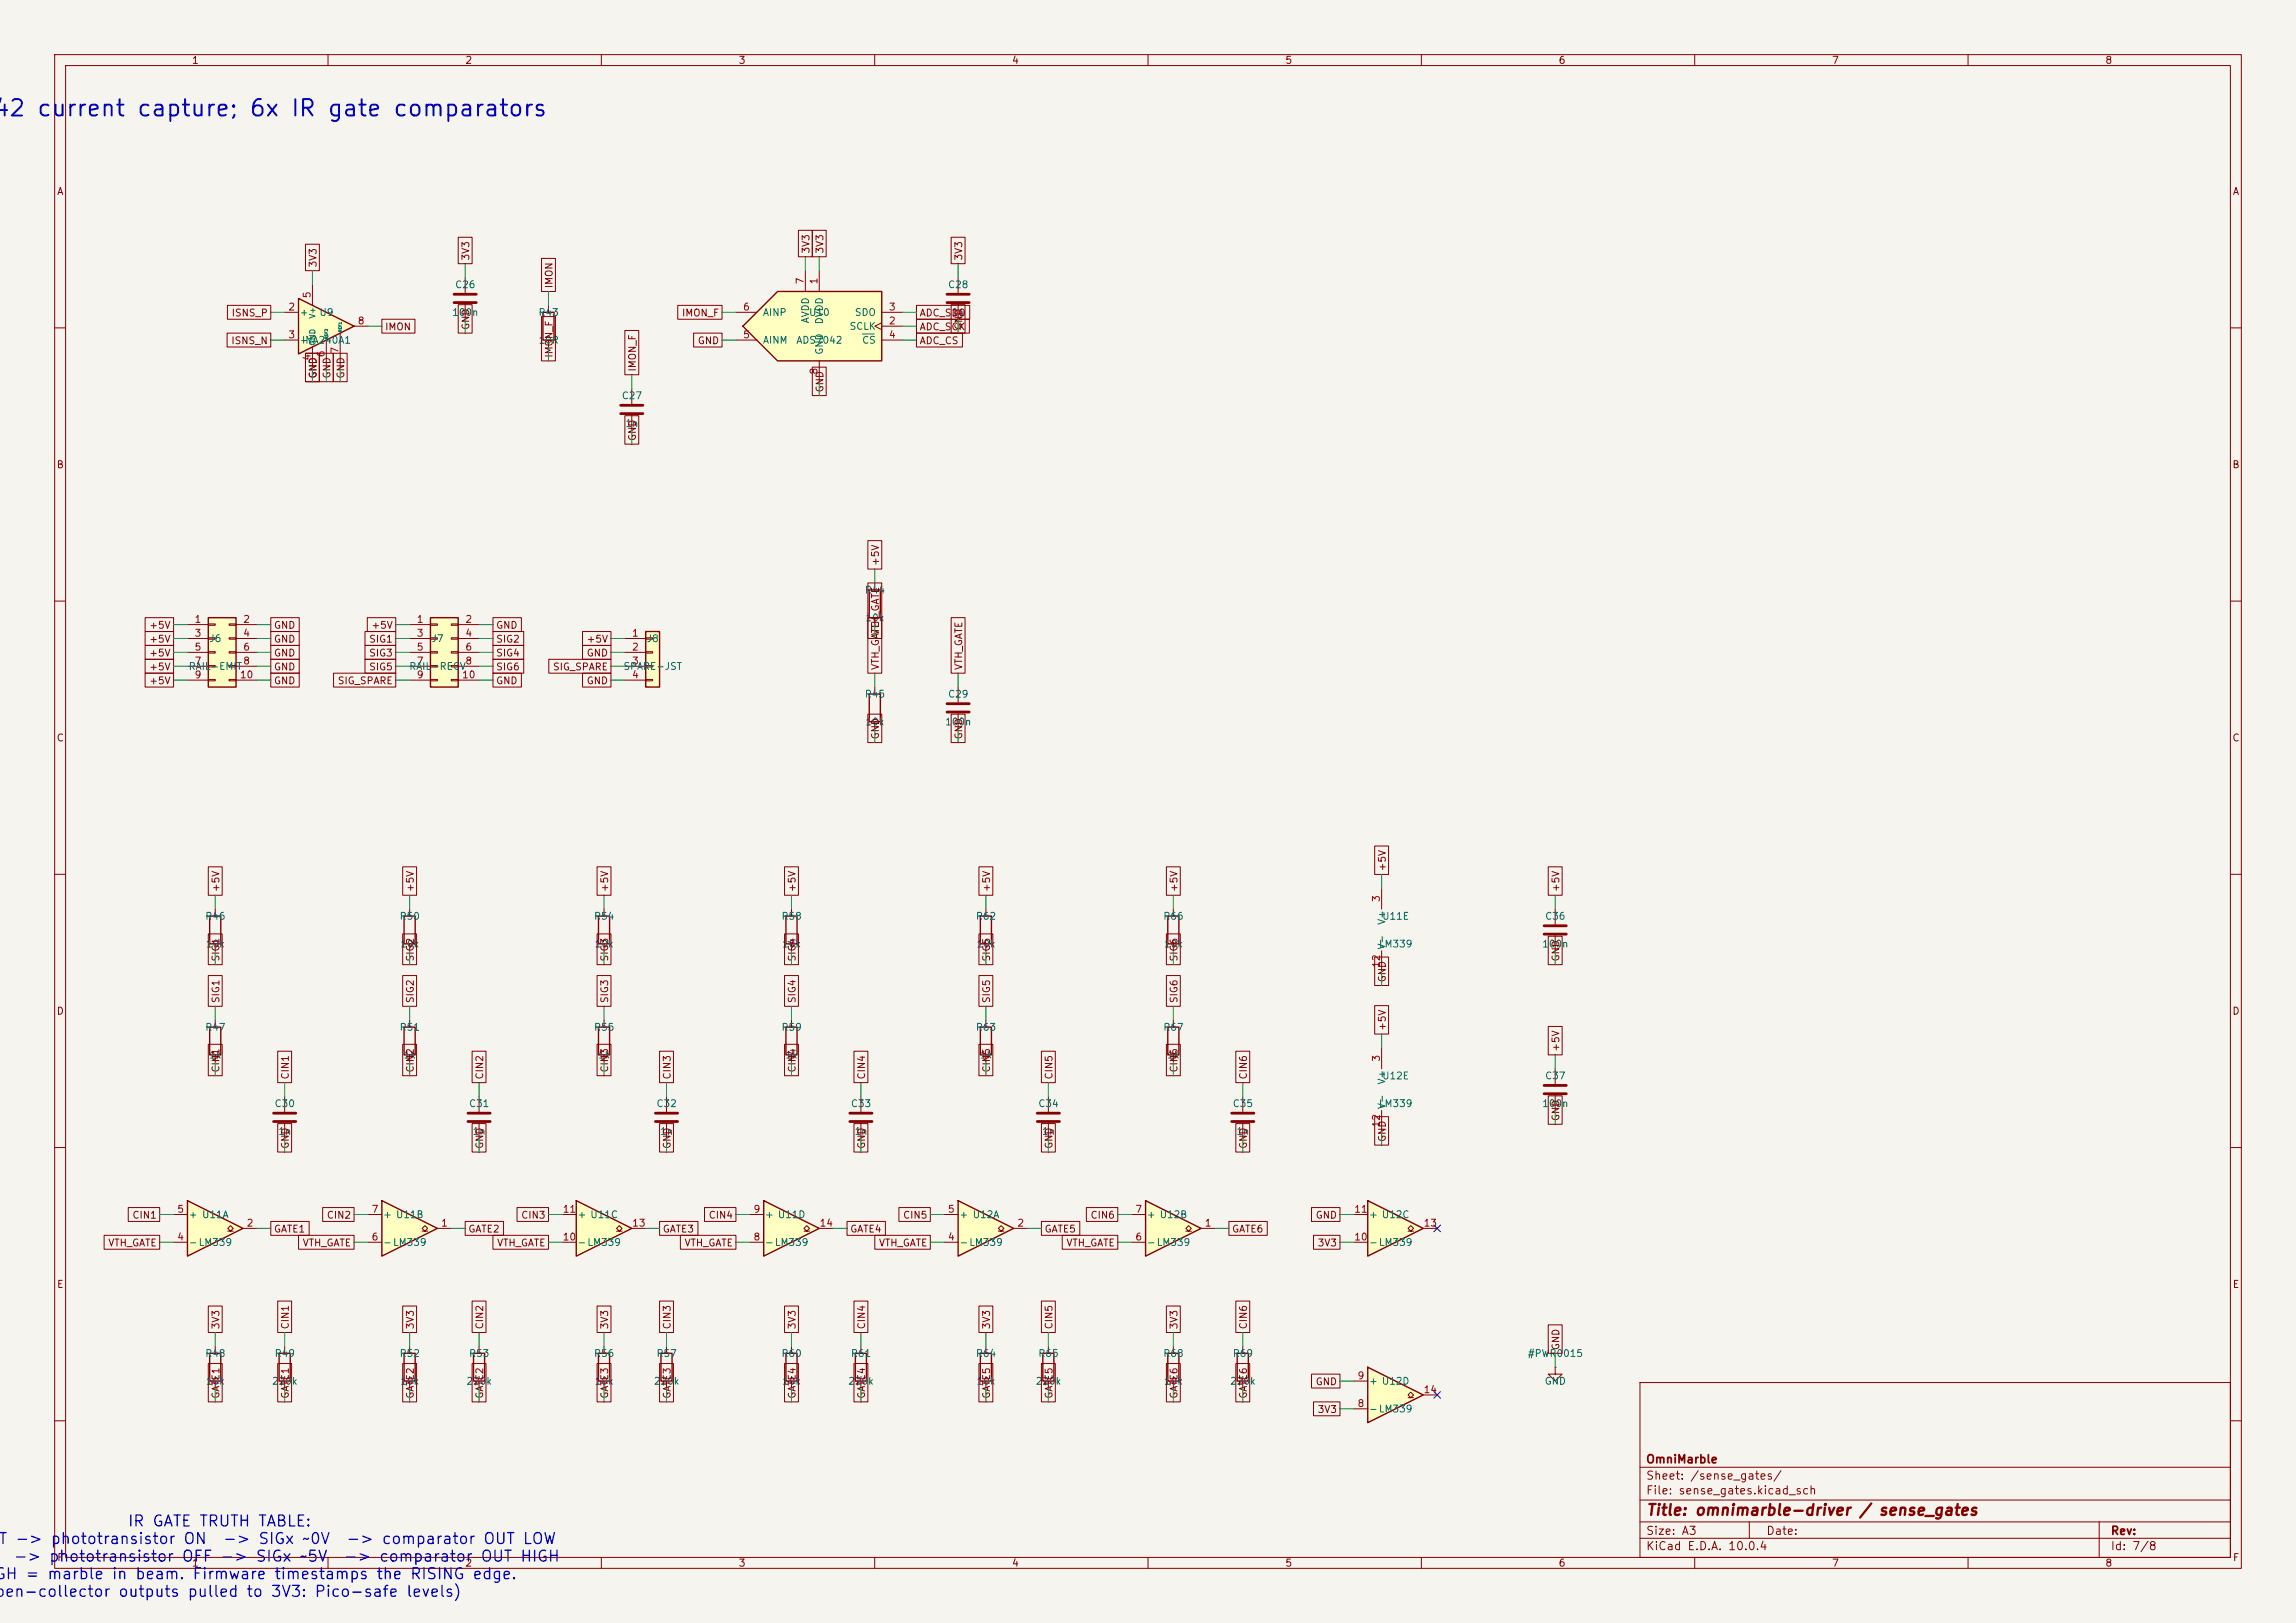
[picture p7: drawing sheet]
<svg xmlns="http://www.w3.org/2000/svg" width="420mm" height="297mm" viewBox="0 0 420 297" stroke-linecap="round" stroke-linejoin="round" font-family="sans-serif">
<defs><g id="words">
<text font-size="3" fill="#0000c2" x="1.4" y="22">2 current capture; 6x IR gate comparators</text>
<g font-size="2" fill="#0000c2">
<text x="23.3" y="279.8">IR GATE TRUTH TABLE:</text>
<text x="-.4" y="283.1">T -&gt; phototransistor ON</text>
<text x="2.4" y="286.3">-&gt; phototransistor OFF -&gt; SIGx ~5V</text>
<text x="40.6" y="283.1">-&gt; SIGx ~0V</text>
<text x="62.7" y="286.3">-&gt; comparator OUT HIGH</text>
<text x="63.2" y="283.1">-&gt; comparator OUT LOW</text>
<text x=".7" y="292.7">en-collector outputs pulled to 3V3: Pico-safe levels)</text>
<text x=".9" y="289.5">H = marble in beam. Firmware timestamps the RISING edge.</text>
</g>
<text font-size="2" fill="#840000" x="301" y="277.8">Title: omnimarble-driver / sense_gates</text>
<g font-size="1.5" fill="#840000">
<text x="301" y="268.1">OmniMarble</text>
<text x="301" y="273.8">File: sense_gates.kicad_sch</text>
<text x="301" y="271.1">Sheet: /sense_gates/</text>
<text x="301" y="281.2">Size: A3</text>
<text x="323" y="281.2">Date:</text>
<text x="386" y="281.2">Rev:</text>
<text x="301" y="284">KiCad E.D.A. 10.0.4</text>
<text x="386" y="284">Id: 7/8</text>
</g>
<g font-size="1.3" fill="#840000">
<text x="35" y="12">1</text>
<text x="85" y="12">2</text>
<text x="135" y="12">3</text>
<text x="185" y="12">4</text>
<text x="235" y="12">5</text>
<text x="285" y="12">6</text>
<text x="335" y="12">7</text>
<text x="385" y="12">8</text>
<text x="10.3" y="36">A</text>
<text x="408.3" y="36">A</text>
<text x="86.2" y="47.8" transform="rotate(-90 86.2 47.8)">3V3</text>
<text x="148.4" y="46.5" transform="rotate(-90 148.4 46.5)">3V3</text>
<text x="150.9" y="46.5" transform="rotate(-90 150.9 46.5)">3V3</text>
<text x="176.3" y="47.8" transform="rotate(-90 176.3 47.8)">3V3</text>
<text x="58.2" y="49.1" transform="rotate(-90 58.2 49.1)">3V3</text>
<text x="101.4" y="52.9" transform="rotate(-90 101.4 52.9)">IMON</text>
<text x="42.3" y="58.2">ISNS_P</text>
<text x="124.6" y="58.2">IMON_F</text>
<text x="168.1" y="58.2">ADC_SDO</text>
<text x="42.2" y="63.3">ISNS_N</text>
<text x="70.3" y="60.8">IMON</text>
<text x="86.2" y="60.5" transform="rotate(-90 86.2 60.5)">GND</text>
<text x="101.4" y="65.6" transform="rotate(-90 101.4 65.6)">IMON_F</text>
<text x="127.5" y="63.3">GND</text>
<text x="168.1" y="60.8">ADC_SCK</text>
<text x="168.1" y="63.3">ADC_CS</text>
<text x="176.3" y="60.5" transform="rotate(-90 176.3 60.5)">GND</text>
<text x="58.2" y="69.4" transform="rotate(-90 58.2 69.4)">GND</text>
<text x="60.8" y="69.4" transform="rotate(-90 60.8 69.4)">GND</text>
<text x="63.3" y="69.4" transform="rotate(-90 63.3 69.4)">GND</text>
<text x="116.6" y="68.1" transform="rotate(-90 116.6 68.1)">IMON_F</text>
<text x="150.9" y="71.9" transform="rotate(-90 150.9 71.9)">GND</text>
<text x="116.6" y="80.8" transform="rotate(-90 116.6 80.8)">GND</text>
<text x="10.3" y="86">B</text>
<text x="408.2" y="86">B</text>
<text x="161.1" y="103.7" transform="rotate(-90 161.1 103.7)">+5V</text>
<text x="27.2" y="115.4">+5V</text>
<text x="27.2" y="117.9">+5V</text>
<text x="50" y="115.4">GND</text>
<text x="50" y="117.9">GND</text>
<text x="67.4" y="117.9">SIG1</text>
<text x="67.8" y="115.4">+5V</text>
<text x="90.6" y="115.4">GND</text>
<text x="90.6" y="117.9">SIG2</text>
<text x="107.2" y="117.9">+5V</text>
<text x="161.1" y="116.4" transform="rotate(-90 161.1 116.4)">VTH_GATE</text>
<text x="27.2" y="120.4">+5V</text>
<text x="27.2" y="123">+5V</text>
<text x="27.2" y="125.5">+5V</text>
<text x="50" y="123">GND</text>
<text x="50" y="125.5">GND</text>
<text x="50" y="120.4">GND</text>
<text x="61.7" y="125.5">SIG_SPARE</text>
<text x="67.4" y="120.4">SIG3</text>
<text x="67.4" y="123">SIG5</text>
<text x="90.6" y="120.4">SIG4</text>
<text x="90.6" y="123">SIG6</text>
<text x="90.6" y="125.5">GND</text>
<text x="101" y="123">SIG_SPARE</text>
<text x="107.2" y="120.4">GND</text>
<text x="107.2" y="125.5">GND</text>
<text x="176.3" y="122.7" transform="rotate(-90 176.3 122.7)">VTH_GATE</text>
<text x="10.3" y="136">C</text>
<text x="161.1" y="135.4" transform="rotate(-90 161.1 135.4)">GND</text>
<text x="176.3" y="135.4" transform="rotate(-90 176.3 135.4)">GND</text>
<text x="408.2" y="136">C</text>
<text x="253.8" y="159.5" transform="rotate(-90 253.8 159.5)">+5V</text>
<text x="40.4" y="163.4" transform="rotate(-90 40.4 163.4)">+5V</text>
<text x="76" y="163.4" transform="rotate(-90 76 163.4)">+5V</text>
<text x="111.6" y="163.4" transform="rotate(-90 111.6 163.4)">+5V</text>
<text x="145.8" y="163.4" transform="rotate(-90 145.8 163.4)">+5V</text>
<text x="181.4" y="163.4" transform="rotate(-90 181.4 163.4)">+5V</text>
<text x="215.7" y="163.4" transform="rotate(-90 215.7 163.4)">+5V</text>
<text x="285.5" y="163.4" transform="rotate(-90 285.5 163.4)">+5V</text>
<text x="40.4" y="176.1" transform="rotate(-90 40.4 176.1)">SIG1</text>
<text x="76" y="176.1" transform="rotate(-90 76 176.1)">SIG2</text>
<text x="111.6" y="176.1" transform="rotate(-90 111.6 176.1)">SIG3</text>
<text x="145.8" y="176.1" transform="rotate(-90 145.8 176.1)">SIG4</text>
<text x="181.4" y="176.1" transform="rotate(-90 181.4 176.1)">SIG5</text>
<text x="215.7" y="176.1" transform="rotate(-90 215.7 176.1)">SIG6</text>
<text x="253.8" y="179.9" transform="rotate(-90 253.8 179.9)">GND</text>
<text x="285.5" y="176.1" transform="rotate(-90 285.5 176.1)">GND</text>
<text x="10.3" y="186">D</text>
<text x="40.4" y="183.7" transform="rotate(-90 40.4 183.7)">SIG1</text>
<text x="76" y="183.7" transform="rotate(-90 76 183.7)">SIG2</text>
<text x="111.6" y="183.7" transform="rotate(-90 111.6 183.7)">SIG3</text>
<text x="145.8" y="183.7" transform="rotate(-90 145.8 183.7)">SIG4</text>
<text x="181.4" y="183.7" transform="rotate(-90 181.4 183.7)">SIG5</text>
<text x="215.7" y="183.7" transform="rotate(-90 215.7 183.7)">SIG6</text>
<text x="408.2" y="186">D</text>
<text x="253.8" y="188.8" transform="rotate(-90 253.8 188.8)">+5V</text>
<text x="40.4" y="196.4" transform="rotate(-90 40.4 196.4)">CIN1</text>
<text x="53.1" y="197.6" transform="rotate(-90 53.1 197.6)">CIN1</text>
<text x="76" y="196.4" transform="rotate(-90 76 196.4)">CIN2</text>
<text x="88.7" y="197.6" transform="rotate(-90 88.7 197.6)">CIN2</text>
<text x="111.6" y="196.4" transform="rotate(-90 111.6 196.4)">CIN3</text>
<text x="123" y="197.6" transform="rotate(-90 123 197.6)">CIN3</text>
<text x="145.8" y="196.4" transform="rotate(-90 145.8 196.4)">CIN4</text>
<text x="158.5" y="197.6" transform="rotate(-90 158.5 197.6)">CIN4</text>
<text x="181.4" y="196.4" transform="rotate(-90 181.4 196.4)">CIN5</text>
<text x="192.8" y="197.6" transform="rotate(-90 192.8 197.6)">CIN5</text>
<text x="215.7" y="196.4" transform="rotate(-90 215.7 196.4)">CIN6</text>
<text x="228.4" y="197.6" transform="rotate(-90 228.4 197.6)">CIN6</text>
<text x="285.5" y="192.6" transform="rotate(-90 285.5 192.6)">+5V</text>
<text x="253.8" y="209.1" transform="rotate(-90 253.8 209.1)">GND</text>
<text x="285.5" y="205.3" transform="rotate(-90 285.5 205.3)">GND</text>
<text x="53.1" y="210.3" transform="rotate(-90 53.1 210.3)">GND</text>
<text x="88.7" y="210.3" transform="rotate(-90 88.7 210.3)">GND</text>
<text x="123" y="210.3" transform="rotate(-90 123 210.3)">GND</text>
<text x="158.5" y="210.3" transform="rotate(-90 158.5 210.3)">GND</text>
<text x="192.8" y="210.3" transform="rotate(-90 192.8 210.3)">GND</text>
<text x="228.4" y="210.3" transform="rotate(-90 228.4 210.3)">GND</text>
<text x="24.1" y="223.3">CIN1</text>
<text x="50" y="225.9">GATE1</text>
<text x="59.7" y="223.3">CIN2</text>
<text x="85.6" y="225.9">GATE2</text>
<text x="95.2" y="223.3">CIN3</text>
<text x="121.1" y="225.9">GATE3</text>
<text x="129.5" y="223.3">CIN4</text>
<text x="155.4" y="225.9">GATE4</text>
<text x="165.1" y="223.3">CIN5</text>
<text x="191" y="225.9">GATE5</text>
<text x="199.4" y="223.3">CIN6</text>
<text x="225.3" y="225.9">GATE6</text>
<text x="240.6" y="223.3">GND</text>
<text x="19.7" y="228.4">VTH_GATE</text>
<text x="55.3" y="228.4">VTH_GATE</text>
<text x="90.8" y="228.4">VTH_GATE</text>
<text x="125.1" y="228.4">VTH_GATE</text>
<text x="160.7" y="228.4">VTH_GATE</text>
<text x="195" y="228.4">VTH_GATE</text>
<text x="240.9" y="228.4">3V3</text>
<text x="10.3" y="236">E</text>
<text x="408.3" y="236">E</text>
<text x="40.4" y="243.4" transform="rotate(-90 40.4 243.4)">3V3</text>
<text x="53.1" y="243.4" transform="rotate(-90 53.1 243.4)">CIN1</text>
<text x="76" y="243.4" transform="rotate(-90 76 243.4)">3V3</text>
<text x="88.7" y="243.4" transform="rotate(-90 88.7 243.4)">CIN2</text>
<text x="111.6" y="243.4" transform="rotate(-90 111.6 243.4)">3V3</text>
<text x="123" y="243.4" transform="rotate(-90 123 243.4)">CIN3</text>
<text x="145.8" y="243.4" transform="rotate(-90 145.8 243.4)">3V3</text>
<text x="158.5" y="243.4" transform="rotate(-90 158.5 243.4)">CIN4</text>
<text x="181.4" y="243.4" transform="rotate(-90 181.4 243.4)">3V3</text>
<text x="192.8" y="243.4" transform="rotate(-90 192.8 243.4)">CIN5</text>
<text x="215.7" y="243.4" transform="rotate(-90 215.7 243.4)">3V3</text>
<text x="228.4" y="243.4" transform="rotate(-90 228.4 243.4)">CIN6</text>
<text x="285.5" y="247.2" transform="rotate(-90 285.5 247.2)">GND</text>
<text x="40.4" y="256.1" transform="rotate(-90 40.4 256.1)">GATE1</text>
<text x="53.1" y="256.1" transform="rotate(-90 53.1 256.1)">GATE1</text>
<text x="76" y="256.1" transform="rotate(-90 76 256.1)">GATE2</text>
<text x="88.7" y="256.1" transform="rotate(-90 88.7 256.1)">GATE2</text>
<text x="111.6" y="256.1" transform="rotate(-90 111.6 256.1)">GATE3</text>
<text x="123" y="256.1" transform="rotate(-90 123 256.1)">GATE3</text>
<text x="145.8" y="256.1" transform="rotate(-90 145.8 256.1)">GATE4</text>
<text x="158.5" y="256.1" transform="rotate(-90 158.5 256.1)">GATE4</text>
<text x="181.4" y="256.1" transform="rotate(-90 181.4 256.1)">GATE5</text>
<text x="192.8" y="256.1" transform="rotate(-90 192.8 256.1)">GATE5</text>
<text x="215.7" y="256.1" transform="rotate(-90 215.7 256.1)">GATE6</text>
<text x="228.4" y="256.1" transform="rotate(-90 228.4 256.1)">GATE6</text>
<text x="240.6" y="253.8">GND</text>
<text x="240.9" y="258.9">3V3</text>
<text x="10.3" y="286">F</text>
<text x="35" y="287">1</text>
<text x="85" y="287">2</text>
<text x="135" y="287">3</text>
<text x="185" y="287">4</text>
<text x="235" y="287">5</text>
<text x="285" y="287">6</text>
<text x="335" y="287">7</text>
<text x="385" y="287">8</text>
<text x="408.3" y="286">F</text>
</g>
<g font-size="1.3" fill="#006464">
<text x="83.1" y="53">C26</text>
<text x="173.3" y="53">C28</text>
<text x="54.7" y="58.1">+</text>
<text x="58.3" y="58.1">U9</text>
<text x="82.6" y="58.1">100n</text>
<text x="98.4" y="58.1">R43</text>
<text x="139.4" y="58.1">AINP</text>
<text x="147.9" y="58.1">U10</text>
<text x="148.3" y="59.3" transform="rotate(-90 148.3 59.3)">AVDD</text>
<text x="150.8" y="59.5" transform="rotate(-90 150.8 59.5)">DVDD</text>
<text x="156.3" y="58.1">SDO</text>
<text x="174" y="58.1">1u</text>
<text x="54.7" y="63.2">-</text>
<text x="55.1" y="63.2">INA240A1</text>
<text x="98.4" y="63.2">10R</text>
<text x="139.4" y="63.2">AINM</text>
<text x="145.6" y="63.2">ADS7042</text>
<text x="150.8" y="65" transform="rotate(-90 150.8 65)">GND</text>
<text x="155.3" y="60.7">SCLK</text>
<text x="157.6" y="63.2">CS</text>
<text x="113.6" y="73.4">C27</text>
<text x="114.3" y="78.4">1n</text>
<text x="158.1" y="108.9">R44</text>
<text x="38.2" y="117.8">J6</text>
<text x="78.8" y="117.8">J7</text>
<text x="118.2" y="117.8">J8</text>
<text x="158.2" y="114">10k</text>
<text x="34.4" y="122.9">RAIL-EMIT</text>
<text x="74.7" y="122.9">RAIL-RECV</text>
<text x="113.9" y="122.9">SPARE-JST</text>
<text x="158.1" y="128">R45</text>
<text x="173.3" y="128">C29</text>
<text x="158.2" y="133.1">10k</text>
<text x="172.8" y="133.1">100n</text>
<text x="37.4" y="168.6">R46</text>
<text x="37.5" y="173.7">10k</text>
<text x="73" y="168.6">R50</text>
<text x="73.1" y="173.7">10k</text>
<text x="108.5" y="168.6">R54</text>
<text x="108.7" y="173.7">10k</text>
<text x="142.8" y="168.6">R58</text>
<text x="143" y="173.7">10k</text>
<text x="178.4" y="168.6">R62</text>
<text x="178.5" y="173.7">10k</text>
<text x="212.7" y="168.6">R66</text>
<text x="212.8" y="173.7">10k</text>
<text x="252.1" y="173.7">LM339</text>
<text x="252.7" y="168.6">U11E</text>
<text x="253.7" y="173.9" transform="rotate(-90 253.7 173.9)">V-</text>
<text x="253.7" y="169.4" transform="rotate(-90 253.7 169.4)">V+</text>
<text x="282" y="173.7">100n</text>
<text x="282.5" y="168.6">C36</text>
<text x="37.4" y="188.9">R47</text>
<text x="73" y="188.9">R51</text>
<text x="108.5" y="188.9">R55</text>
<text x="142.8" y="188.9">R59</text>
<text x="178.4" y="188.9">R63</text>
<text x="212.7" y="188.9">R67</text>
<text x="38.1" y="194">1k</text>
<text x="73.7" y="194">1k</text>
<text x="109.3" y="194">1k</text>
<text x="143.6" y="194">1k</text>
<text x="179.1" y="194">1k</text>
<text x="213.4" y="194">1k</text>
<text x="252.7" y="197.8">U12E</text>
<text x="282.5" y="197.8">C37</text>
<text x="50.1" y="202.9">C30</text>
<text x="85.7" y="202.9">C31</text>
<text x="120" y="202.9">C32</text>
<text x="155.5" y="202.9">C33</text>
<text x="189.8" y="202.9">C34</text>
<text x="225.4" y="202.9">C35</text>
<text x="252.1" y="202.9">LM339</text>
<text x="253.7" y="203.1" transform="rotate(-90 253.7 203.1)">V-</text>
<text x="253.7" y="198.6" transform="rotate(-90 253.7 198.6)">V+</text>
<text x="282" y="202.9">100n</text>
<text x="50.8" y="208">1n</text>
<text x="86.3" y="208">1n</text>
<text x="120.6" y="208">1n</text>
<text x="156.2" y="208">1n</text>
<text x="190.5" y="208">1n</text>
<text x="226" y="208">1n</text>
<text x="34.4" y="223.2">+ U11A</text>
<text x="70" y="223.2">+ U11B</text>
<text x="105.5" y="223.2">+ U11C</text>
<text x="139.8" y="223.2">+ U11D</text>
<text x="175.4" y="223.2">+ U12A</text>
<text x="209.7" y="223.2">+ U12B</text>
<text x="250.3" y="223.2">+ U12C</text>
<text x="34.4" y="228.3">-LM339</text>
<text x="70" y="228.3">-LM339</text>
<text x="105.5" y="228.3">-LM339</text>
<text x="139.8" y="228.3">-LM339</text>
<text x="175.4" y="228.3">-LM339</text>
<text x="209.7" y="228.3">-LM339</text>
<text x="250.3" y="228.3">-LM339</text>
<text x="37.4" y="248.6">R48</text>
<text x="50.1" y="248.6">R49</text>
<text x="73" y="248.6">R52</text>
<text x="85.7" y="248.6">R53</text>
<text x="108.5" y="248.6">R56</text>
<text x="120" y="248.6">R57</text>
<text x="142.8" y="248.6">R60</text>
<text x="155.5" y="248.6">R61</text>
<text x="178.4" y="248.6">R64</text>
<text x="189.8" y="248.6">R65</text>
<text x="212.7" y="248.6">R68</text>
<text x="225.4" y="248.6">R69</text>
<text x="279.3" y="248.6">#PWR0015</text>
<text x="37.5" y="253.7">10k</text>
<text x="49.6" y="253.7">220k</text>
<text x="73.1" y="253.7">10k</text>
<text x="85.2" y="253.7">220k</text>
<text x="108.7" y="253.7">10k</text>
<text x="119.5" y="253.7">220k</text>
<text x="143" y="253.7">10k</text>
<text x="155.1" y="253.7">220k</text>
<text x="178.5" y="253.7">10k</text>
<text x="189.3" y="253.7">220k</text>
<text x="212.8" y="253.7">10k</text>
<text x="224.9" y="253.7">220k</text>
<text x="250.3" y="253.7">+ U12D</text>
<text x="282.4" y="253.7">GND</text>
<text x="250.3" y="258.8">-LM339</text>
</g>
<g font-size="1.3" fill="#a90000">
<text x="147.3" y="52.1" transform="rotate(-90 147.3 52.1)">7</text>
<text x="149.8" y="52.1" transform="rotate(-90 149.8 52.1)">1</text>
<text x="52.6" y="57.1">2</text>
<text x="57.1" y="54.7" transform="rotate(-90 57.1 54.7)">5</text>
<text x="65.3" y="59.7">8</text>
<text x="135.8" y="57.1">6</text>
<text x="162.5" y="59.7">2</text>
<text x="162.5" y="57.1">3</text>
<text x="52.6" y="62.2">3</text>
<text x="59.7" y="65.5" transform="rotate(-90 59.7 65.5)">6</text>
<text x="62.2" y="64.8" transform="rotate(-90 62.2 64.8)">7</text>
<text x="135.8" y="62.2">5</text>
<text x="162.5" y="62.2">4</text>
<text x="57.1" y="66.1" transform="rotate(-90 57.1 66.1)">4</text>
<text x="149.8" y="68.7" transform="rotate(-90 149.8 68.7)">8</text>
<text x="35.5" y="114.3">1</text>
<text x="35.5" y="116.8">3</text>
<text x="35.5" y="119.4">5</text>
<text x="44.4" y="114.3">2</text>
<text x="44.4" y="116.8">4</text>
<text x="44.4" y="119.4">6</text>
<text x="76.1" y="114.3">1</text>
<text x="76.1" y="116.8">3</text>
<text x="76.1" y="119.4">5</text>
<text x="85" y="114.3">2</text>
<text x="85" y="116.8">4</text>
<text x="85" y="119.4">6</text>
<text x="115.5" y="116.8">1</text>
<text x="115.5" y="119.4">2</text>
<text x="35.5" y="121.9">7</text>
<text x="35.5" y="124.4">9</text>
<text x="43.8" y="124.4">10</text>
<text x="44.4" y="121.9">8</text>
<text x="76.1" y="121.9">7</text>
<text x="76.1" y="124.4">9</text>
<text x="84.4" y="124.4">10</text>
<text x="85" y="121.9">8</text>
<text x="115.5" y="121.9">3</text>
<text x="115.5" y="124.4">4</text>
<text x="252.7" y="165.2" transform="rotate(-90 252.7 165.2)">3</text>
<text x="252.7" y="177.2" transform="rotate(-90 252.7 177.2)">12</text>
<text x="252.7" y="194.4" transform="rotate(-90 252.7 194.4)">3</text>
<text x="252.7" y="206.4" transform="rotate(-90 252.7 206.4)">12</text>
<text x="32.3" y="227.3">4</text>
<text x="32.3" y="222.2">5</text>
<text x="45" y="224.8">2</text>
<text x="67.9" y="227.3">6</text>
<text x="67.9" y="222.2">7</text>
<text x="80.6" y="224.8">1</text>
<text x="102.8" y="227.3">10</text>
<text x="102.8" y="222.2">11</text>
<text x="115.5" y="224.8">13</text>
<text x="137.7" y="227.3">8</text>
<text x="137.7" y="222.2">9</text>
<text x="149.8" y="224.8">14</text>
<text x="173.3" y="227.3">4</text>
<text x="173.3" y="222.2">5</text>
<text x="186" y="224.8">2</text>
<text x="207.6" y="227.3">6</text>
<text x="207.6" y="222.2">7</text>
<text x="220.3" y="224.8">1</text>
<text x="247.6" y="227.3">10</text>
<text x="247.6" y="222.2">11</text>
<text x="260.3" y="224.8">13</text>
<text x="248.2" y="257.8">8</text>
<text x="248.2" y="252.7">9</text>
<text x="260.3" y="255.2">14</text>
</g>
<g font-size="1" fill="#006464">
<text x="57.9" y="58.4" transform="rotate(-90 57.9 58.4)">V+</text>
<text x="57.9" y="63.4" transform="rotate(-90 57.9 63.4)">GND</text>
</g>
<g font-size=".5" fill="#006464">
<text x="60.1" y="62.1" transform="rotate(-90 60.1 62.1)">REF2</text>
<text x="62.6" y="60.8" transform="rotate(-90 62.6 60.8)">REF1</text>
</g>
</g></defs>
<path d="M0 0h420v297h-420z" fill="#f5f4ef" stroke="#f5f4ef" stroke-width=".18"/>
<g fill="none" stroke="#840000" stroke-width=".18">
<path d="M10 10h400v277h-400zM12 12h396v273h-396zM60 10v2M110 10v2M160 10v2M210 10v2M260 10v2M310 10v2M360 10v2M10 60h2M408 60h2M10 110h2"/>
<path d="M408 110h2M10 160h2M408 160h2M10 210h2M408 210h2M74.9 246.4v1.2M74.9 252.7v1.3M300 253h108v32h-108zM10 260h2M300 278.5h108M300 274.5h108M300 268.5h108"/>
<path d="M320 278.5v3M384 278.5v6.5M408 260h2M60 285v2M110 285v2M160 285v2M210 285v2M260 285v2M300 281.5h108M310 285v2M360 285v2"/>
</g>
<path d="M73.9 247.6h2v5.1h-2z" fill="none" stroke="#840000" stroke-width=".25"/>
<path d="M250.2 219.7l10.1 5.1-10.1 5.1z" fill="#ffffc2"/>
<path d="M159 108h2v5h-2zM250.2 219.7l10.1 5.1-10.1 5.1zM86.6 247.6h2v5.1h-2zM120.9 247.6h2v5.1h-2z" fill="none" stroke="#840000" stroke-width=".25"/>
<g fill="none" stroke="#840000" stroke-width=".18">
<path d="M85.1 50.8v2.8M85.1 55.6v2.8M160 106.7v1.3M160 113v1.3M175.3 125.7v2.8M175.3 130.6v2.8M252.7 162.6v3.8M252.7 174v3.8M252.7 191.8v3.8M121.9 200.7v2.8M121.9 205.5v2.8M157.5 200.7v2.8"/>
<path d="M157.5 205.5v2.8M227.3 200.7v2.8M227.3 205.5v2.8M252.7 203.2v3.8M247.6 227.3h2.6M247.6 222.2h2.6M257.6 225.3h.5l-.5-.5 .5-.5 .5 .5-.5 .5h.5M260.3 224.8h2.6M87.6 246.4v1.2M87.6 252.7v1.3M121.9 246.4v1.2M121.9 252.7v1.3"/>
</g>
<path d="M83.1 53.8h4M83.1 55.4h4M173.2 128.8h4.1M173.2 130.3h4.1M119.9 203.7h4.1M119.9 205.2h4.1M155.4 203.7h4.1M155.4 205.2h4.1M225.3 203.7h4.1M225.3 205.2h4.1" fill="none" stroke="#840000" stroke-width=".51"/>
<path d="M54.6 54.6l10.2 5.1-10.2 5.1z" fill="#ffffc2"/>
<path d="M54.6 54.6l10.2 5.1-10.2 5.1zM159 127h2v5.1h-2zM179.3 167.6h2.1v5.1h-2.1zM213.6 167.6h2v5.1h-2zM179.3 188h2.1v5h-2.1zM213.6 188h2v5h-2z" fill="none" stroke="#840000" stroke-width=".25"/>
<g fill="none" stroke="#840000" stroke-width=".18">
<path d="M52.1 57.2h2.5M57.1 52.1v3.8M64.8 59.7h2.5M52.1 62.2h2.5M57.1 63.5v3.8M59.7 62.2v5.1M62.2 61v6.3M160 125.7v1.3M160 132.1v1.3M180.3 166.4v1.2M180.3 172.7v1.3M214.6 166.4v1.2"/>
<path d="M214.6 172.7v1.3M180.3 186.7v1.3M180.3 193v1.3M214.6 186.7v1.3M214.6 193v1.3"/>
</g>
<path d="M135.9 59.7l6.3-6.4h19.1v12.7h-19.1z" fill="#ffffc2"/>
<path d="M135.9 59.7l6.3-6.4h19.1v12.7h-19.1z" fill="none" stroke="#840000" stroke-width=".25"/>
<path d="M134.6 57.2h3.8M147.3 49.5v3.8M149.9 49.5v3.8M161.3 59.1l-1.3 .6 1.3 .6M161.3 59.7h3.8M161.3 57.2h3.8M134.6 62.2h3.8M149.9 66v3.9M161.3 62.2h3.8" fill="none" stroke="#840000" stroke-width=".18"/>
<path d="M157.7 61.1h2.2" fill="none" stroke="#006464" stroke-width=".18"/>
<path d="M250.2 250.2l10.1 5.1-10.1 5z" fill="#ffffc2"/>
<path d="M213.6 247.6h2v5.1h-2zM226.3 247.6h2v5.1h-2zM250.2 250.2l10.1 5.1-10.1 5z" fill="none" stroke="#840000" stroke-width=".25"/>
<path d="M214.6 246.4v1.2M214.6 252.7v1.3M227.3 246.4v1.2M227.3 252.7v1.3M247.6 257.8h2.6M247.6 252.7h2.6M257.6 255.8h.5l-.5-.5 .5-.5 .5 .5-.5 .5h.5M260.3 255.3h2.6" fill="none" stroke="#840000" stroke-width=".18"/>
<path d="M209.5 219.7l10.2 5.1-10.2 5.1z" fill="#ffffc2"/>
<path d="M209.5 219.7l10.2 5.1-10.2 5.1zM190.8 247.6h2v5.1h-2z" fill="none" stroke="#840000" stroke-width=".25"/>
<path d="M207 227.3h2.5M207 222.2h2.5M216.9 225.3h.5l-.5-.5 .5-.5 .5 .5-.5 .5h.5M219.7 224.8h2.5M191.8 246.4v1.2M191.8 252.7v1.3" fill="none" stroke="#840000" stroke-width=".18"/>
<path d="M78.7 113h5.1v12.7h-5.1z" fill="#ffffc2"/>
<path d="M99.3 57.2h2v5h-2zM78.7 113h5.1v12.7h-5.1zM38.4 167.6h2v5.1h-2zM73.9 188h2v5h-2zM179.3 247.6h2.1v5.1h-2.1z" fill="none" stroke="#840000" stroke-width=".25"/>
<g fill="none" stroke="#840000" stroke-width=".18">
<path d="M100.3 55.9v1.3M100.3 62.2v1.3M115.6 71.1v2.8M115.6 75.9v2.8M74.9 114.3h3.8M74.9 116.8h3.8M74.9 119.4h3.8M78.7 114.2h1.3v.2h-1.3zM78.7 116.7h1.3v.3h-1.3zM78.7 119.3h1.3v.2h-1.3zM82.5 114.2h1.3v.2h-1.3zM82.5 116.7h1.3v.3h-1.3z"/>
<path d="M82.5 119.3h1.3v.2h-1.3zM83.8 114.3h3.8M83.8 116.8h3.8M83.8 119.4h3.8M74.9 121.9h3.8M74.9 124.5h3.8M78.7 121.8h1.3v.2h-1.3zM78.7 124.3h1.3v.3h-1.3zM82.5 121.8h1.3v.2h-1.3zM82.5 124.3h1.3v.3h-1.3zM83.8 121.9h3.8M83.8 124.5h3.8"/>
<path d="M39.4 166.4v1.2M39.4 172.7v1.3M74.9 186.7v1.3M74.9 193v1.3M191.8 200.7v2.8M191.8 205.5v2.8M180.3 246.4v1.2M180.3 252.7v1.3"/>
</g>
<path d="M113.5 74.2h4.1M113.5 75.7h4.1M189.7 203.7h4.1M189.7 205.2h4.1" fill="none" stroke="#840000" stroke-width=".51"/>
<path d="M34.3 219.7l10.1 5.1-10.1 5.1z" fill="#ffffc2"/>
<path d="M73.9 167.6h2v5.1h-2zM34.3 219.7l10.1 5.1-10.1 5.1zM109.5 247.6h2v5.1h-2zM156.5 247.6h2v5.1h-2z" fill="none" stroke="#840000" stroke-width=".25"/>
<path d="M74.9 166.4v1.2M74.9 172.7v1.3M31.7 227.3h2.6M31.7 222.2h2.6M41.7 225.3h.5l-.5-.5 .5-.5 .5 .5-.5 .5h.5M44.4 224.8h2.6M110.5 246.4v1.2M110.5 252.7v1.3M157.5 246.4v1.2M157.5 252.7v1.3" fill="none" stroke="#840000" stroke-width=".18"/>
<path d="M175.3 219.7l10.1 5.1-10.1 5.1z" fill="#ffffc2"/>
<path d="M38.4 188h2v5h-2zM143.8 188h2v5h-2zM175.3 219.7l10.1 5.1-10.1 5.1z" fill="none" stroke="#840000" stroke-width=".25"/>
<path d="M39.4 186.7v1.3M39.4 193v1.3M144.8 186.7v1.3M144.8 193v1.3M172.7 227.3h2.6M172.7 222.2h2.6M182.6 225.3h.5l-.5-.5 .5-.5 .5 .5-.5 .5h.5M185.4 224.8h2.6" fill="none" stroke="#840000" stroke-width=".18"/>
<path d="M105.4 219.7l10.2 5.1-10.2 5.1z" fill="#ffffc2"/>
<path d="M109.5 167.6h2v5.1h-2zM143.8 167.6h2v5.1h-2zM105.4 219.7l10.2 5.1-10.2 5.1z" fill="none" stroke="#840000" stroke-width=".25"/>
<path d="M110.5 166.4v1.2M110.5 172.7v1.3M144.8 166.4v1.2M144.8 172.7v1.3M87.6 200.7v2.8M87.6 205.5v2.8M102.9 227.3h2.5M102.9 222.2h2.5M112.8 225.3h.5l-.5-.5 .5-.5 .5 .5-.5 .5h.5M115.6 224.8h2.5" fill="none" stroke="#840000" stroke-width=".18"/>
<path d="M85.6 203.7h4.1M85.6 205.2h4.1" fill="none" stroke="#840000" stroke-width=".51"/>
<path d="M118.1 115.6h2.5v10.1h-2.5z" fill="#ffffc2"/>
<path d="M118.1 115.6h2.5v10.1h-2.5z" fill="none" stroke="#840000" stroke-width=".25"/>
<path d="M114.3 116.8h3.8M114.3 119.4h3.8M118.1 116.7h1.3v.3h-1.3zM118.1 119.3h1.3v.2h-1.3zM114.3 121.9h3.8M114.3 124.5h3.8M118.1 121.8h1.3v.2h-1.3zM118.1 124.3h1.3v.3h-1.3zM284.5 195.6v2.8M284.5 200.4v2.8" fill="none" stroke="#840000" stroke-width=".18"/>
<path d="M282.4 198.6h4.1M282.4 200.2h4.1" fill="none" stroke="#840000" stroke-width=".51"/>
<path d="M69.8 219.7l10.2 5.1-10.2 5.1z" fill="#ffffc2"/>
<path d="M69.8 219.7l10.2 5.1-10.2 5.1zM51.1 247.6h2v5.1h-2zM143.8 247.6h2v5.1h-2z" fill="none" stroke="#840000" stroke-width=".25"/>
<path d="M67.3 227.3h2.5M67.3 222.2h2.5M77.2 225.3h.5l-.5-.5 .5-.5 .5 .5-.5 .5h.5M80 224.8h2.5M52.1 246.4v1.2M52.1 252.7v1.3M144.8 246.4v1.2M144.8 252.7v1.3" fill="none" stroke="#840000" stroke-width=".18"/>
<path d="M139.7 219.7l10.2 5.1-10.2 5.1z" fill="#ffffc2"/>
<path d="M109.5 188h2v5h-2zM139.7 219.7l10.2 5.1-10.2 5.1zM38.4 247.6h2v5.1h-2z" fill="none" stroke="#840000" stroke-width=".25"/>
<path d="M284.5 166.4v2.8M284.5 171.2v2.8M110.5 186.7v1.3M110.5 193v1.3M137.2 227.3h2.5M137.2 222.2h2.5M147.1 225.3h.5l-.5-.5 .5-.5 .5 .5-.5 .5h.5M149.9 224.8h2.5M39.4 246.4v1.2M39.4 252.7v1.3" fill="none" stroke="#840000" stroke-width=".18"/>
<path d="M282.4 169.4h4.1M282.4 170.9h4.1" fill="none" stroke="#840000" stroke-width=".51"/>
<path d="M38.1 113h5.1v12.7h-5.1z" fill="#ffffc2"/>
<path d="M38.1 113h5.1v12.7h-5.1z" fill="none" stroke="#840000" stroke-width=".25"/>
<g fill="none" stroke="#840000" stroke-width=".18">
<path d="M41.6 55.9h7.9v2.5h-7.9zM55.9 44.7h2.5v4.8h-2.5zM69.8 58.4h6.1v2.6h-6.1zM83.8 43.4h2.6v4.9h-2.6zM83.8 55.8h2.6v5.2h-2.6zM99.1 47.3h2.5v6h-2.5zM99.1 57.9h2.5v8.1h-2.5zM124 55.9h8.1v2.5h-8.1zM146 42.1h2.6v4.9h-2.6zM148.6 42.1h2.5v4.9h-2.5zM167.6 58.4h9.7v2.6h-9.7zM167.6 55.9h9.8v2.5h-9.8z"/>
<path d="M174 55.8h2.5v5.2h-2.5zM174 43.4h2.5v4.9h-2.5zM175.3 50.8v2.8M175.3 55.6v2.8M41.5 61h8v2.5h-8zM55.9 64.6h2.5v5.3h-2.5zM58.4 64.6h2.6v5.3h-2.6zM61 64.6h2.5v5.3h-2.5zM114.3 76.1h2.5v5.2h-2.5zM114.3 60.5h2.5v8.1h-2.5zM126.9 61h5.2v2.5h-5.2zM148.6 67.2h2.5v5.2h-2.5z"/>
<path d="M167.6 61h8.4v2.5h-8.4zM158.7 98.9h2.6v5.2h-2.6zM26.5 113h5.2v2.6h-5.2zM26.5 115.6h5.2v2.5h-5.2zM26.5 118.1h5.2v2.6h-5.2zM34.3 114.3h3.8M34.3 116.8h3.8M34.3 119.4h3.8M38.1 114.2h1.3v.2h-1.3zM38.1 116.7h1.3v.3h-1.3zM38.1 119.3h1.3v.2h-1.3zM41.9 114.2h1.3v.2h-1.3z"/>
<path d="M41.9 116.7h1.3v.3h-1.3zM41.9 119.3h1.3v.2h-1.3zM43.2 114.3h3.8M43.2 116.8h3.8M43.2 119.4h3.8M49.5 113h5.2v2.6h-5.2zM49.5 115.6h5.2v2.5h-5.2zM49.5 118.1h5.2v2.6h-5.2zM66.8 115.6h5.6v2.5h-5.6zM66.8 118.1h5.6v2.6h-5.6zM67.2 113h5.2v2.6h-5.2zM90.2 113h5.2v2.6h-5.2z"/>
<path d="M90.2 115.6h5.6v2.5h-5.6zM90.2 118.1h5.6v2.6h-5.6zM106.6 118.1h5.2v2.6h-5.2zM106.6 115.6h5.2v2.5h-5.2zM158.7 106.7h2.6v10.1h-2.6zM158.7 113h2.6v10.2h-2.6zM174 113h2.5v10.2h-2.5zM26.5 120.6h5.2v2.6h-5.2zM26.5 123.2h5.2v2.5h-5.2zM34.3 121.9h3.8M34.3 124.5h3.8M38.1 121.8h1.3v.2h-1.3z"/>
<path d="M38.1 124.3h1.3v.3h-1.3zM41.9 121.8h1.3v.2h-1.3zM41.9 124.3h1.3v.3h-1.3zM43.2 121.9h3.8M43.2 124.5h3.8M49.5 120.6h5.2v2.6h-5.2zM49.5 123.2h5.2v2.5h-5.2zM61 123.2h11.4v2.5h-11.4zM66.8 120.6h5.6v2.6h-5.6zM90.2 120.6h5.6v2.6h-5.6zM90.2 123.2h5.2v2.5h-5.2zM100.4 120.6h11.4v2.6h-11.4z"/>
<path d="M106.6 123.2h5.2v2.5h-5.2zM158.7 130.7h2.6v5.2h-2.6zM174 130.7h2.5v5.2h-2.5zM38.1 158.6h2.5v5.2h-2.5zM73.7 158.6h2.5v5.2h-2.5zM109.2 158.6h2.6v5.2h-2.6zM143.5 158.6h2.6v5.2h-2.6zM179.1 158.6h2.5v5.2h-2.5zM213.4 158.6h2.5v5.2h-2.5zM251.5 154.8h2.5v5.2h-2.5zM283.2 158.6h2.6v5.2h-2.6zM38.1 170.9h2.5v5.6h-2.5z"/>
<path d="M38.1 178.5h2.5v5.7h-2.5zM73.7 170.9h2.5v5.6h-2.5zM73.7 178.5h2.5v5.7h-2.5zM109.2 170.9h2.6v5.6h-2.6zM109.2 178.5h2.6v5.7h-2.6zM143.5 170.9h2.6v5.6h-2.6zM143.5 178.5h2.6v5.7h-2.6zM179.1 170.9h2.5v5.6h-2.5zM179.1 178.5h2.5v5.7h-2.5zM213.4 170.9h2.5v5.6h-2.5zM213.4 178.5h2.5v5.7h-2.5zM251.5 175.1h2.5v5.2h-2.5z"/>
<path d="M283.2 171.3h2.6v5.2h-2.6zM38.1 191.1h2.5v5.8h-2.5zM50.8 192.4h2.5v5.7h-2.5zM73.7 191.1h2.5v5.8h-2.5zM86.4 192.4h2.5v5.7h-2.5zM109.2 191.1h2.6v5.8h-2.6zM120.6 192.4h2.6v5.7h-2.6zM143.5 191.1h2.6v5.8h-2.6zM156.2 192.4h2.6v5.7h-2.6zM179.1 191.1h2.5v5.8h-2.5zM190.5 192.4h2.5v5.7h-2.5zM213.4 191.1h2.5v5.8h-2.5z"/>
<path d="M226.1 192.4h2.5v5.7h-2.5zM251.5 184h2.5v5.2h-2.5zM283.2 187.8h2.6v5.2h-2.6zM50.8 205.6h2.5v5.2h-2.5zM52.1 200.7v2.8M52.1 205.5v2.8M86.4 205.6h2.5v5.2h-2.5zM120.6 205.6h2.6v5.2h-2.6zM156.2 205.6h2.6v5.2h-2.6zM190.5 205.6h2.5v5.2h-2.5zM226.1 205.6h2.5v5.2h-2.5zM251.5 204.3h2.5v5.3h-2.5z"/>
<path d="M283.2 200.5h2.6v5.2h-2.6zM19 226.1h10.2v2.5h-10.2zM23.5 221h5.7v2.5h-5.7zM38.1 239h2.5v4.8h-2.5zM49.5 223.5h7v2.6h-7zM50.8 238.1h2.5v5.7h-2.5zM54.6 226.1h10.2v2.5h-10.2zM59 221h5.8v2.5h-5.8zM73.7 239h2.5v4.8h-2.5zM85.1 223.5h7v2.6h-7zM86.4 238.1h2.5v5.7h-2.5zM90.2 226.1h10.1v2.5h-10.1z"/>
<path d="M94.6 221h5.7v2.5h-5.7zM109.2 239h2.6v4.8h-2.6zM120.6 238.1h2.6v5.7h-2.6zM120.6 223.5h7.1v2.6h-7.1zM124.5 226.1h10.1v2.5h-10.1zM128.9 221h5.7v2.5h-5.7zM143.5 239h2.6v4.8h-2.6zM154.9 223.5h7.1v2.6h-7.1zM156.2 238.1h2.6v5.7h-2.6zM160 226.1h10.2v2.5h-10.2zM164.4 221h5.8v2.5h-5.8zM179.1 239h2.5v4.8h-2.5z"/>
<path d="M190.5 238.1h2.5v5.7h-2.5zM190.5 223.5h7v2.6h-7zM194.3 226.1h10.2v2.5h-10.2zM198.7 221h5.8v2.5h-5.8zM213.4 239h2.5v4.8h-2.5zM224.8 223.5h7v2.6h-7zM226.1 238.1h2.5v5.7h-2.5zM239.9 221h5.2v2.5h-5.2zM240.3 226.1h4.8v2.5h-4.8zM38.1 249.5h2.5v7h-2.5zM50.8 249.5h2.5v7h-2.5zM73.7 249.5h2.5v7h-2.5z"/>
<path d="M86.4 249.5h2.5v7h-2.5zM109.2 249.5h2.6v7h-2.6zM120.6 249.5h2.6v7h-2.6zM143.5 249.5h2.6v7h-2.6zM156.2 249.5h2.6v7h-2.6zM179.1 249.5h2.5v7h-2.5zM190.5 249.5h2.5v7h-2.5zM213.4 249.5h2.5v7h-2.5zM226.1 249.5h2.5v7h-2.5zM239.9 251.5h5.2v2.5h-5.2zM240.3 256.5h4.8v2.6h-4.8zM283.2 242.4h2.6v5.2h-2.6z"/>
<path d="M284.5 250.2v1.3h1.2l-1.2 1.2-1.3-1.2h1.3M284.5 250.2h.1"/>
</g>
<path d="M173.2 53.8h4.1M173.2 55.4h4.1M50 203.7h4.1M50 205.2h4.1" fill="none" stroke="#840000" stroke-width=".51"/>
<g fill="none" stroke="#009600" stroke-width=".18">
<path d="M49.5 57.2h2.6M57.1 49.5v2.6M67.3 59.7h2.5M85.1 48.3v2.5M85.1 58.4v2.6M100.3 53.3v2.6M132.1 57.2h2.5M147.3 47v2.5M149.9 47v2.5M165.1 57.2h2.5M165.1 59.7h2.5M175.3 48.3v2.5"/>
<path d="M175.3 58.4v2.6M49.5 62.2h2.6M57.1 67.3v2.6M59.7 67.3v2.6M62.2 67.3v2.6M100.3 63.5v2.5M115.6 68.6v2.5M115.6 78.7v2.6M132.1 62.2h2.5M149.9 69.9v2.5M165.1 62.2h2.5M31.7 116.8h2.6"/>
<path d="M31.7 119.4h2.6M31.7 114.3h2.6M47 116.8h2.5M47 119.4h2.5M47 114.3h2.5M72.4 116.8h2.5M72.4 119.4h2.5M72.4 114.3h2.5M87.6 116.8h2.6M87.6 119.4h2.6M87.6 114.3h2.6M111.8 116.8h2.5"/>
<path d="M111.8 119.4h2.5M160 104.1v2.6M160 114.3v2.5M31.7 124.5h2.6M31.7 121.9h2.6M47 124.5h2.5M47 121.9h2.5M72.4 124.5h2.5M72.4 121.9h2.5M87.6 124.5h2.6M87.6 121.9h2.6M111.8 124.5h2.5"/>
<path d="M111.8 121.9h2.5M160 123.2v2.5M160 133.4v2.5M175.3 123.2v2.5M175.3 133.4v2.5M39.4 163.8v2.6M39.4 174v2.5M74.9 163.8v2.6M74.9 174v2.5M110.5 163.8v2.6M110.5 174v2.5M144.8 163.8v2.6"/>
<path d="M144.8 174v2.5M180.3 163.8v2.6M180.3 174v2.5M214.6 163.8v2.6M214.6 174v2.5M252.7 160v2.6M252.7 177.8v2.5M284.5 163.8v2.6M284.5 174v2.5M39.4 184.2v2.5M39.4 194.3v2.6M52.1 198.1v2.6"/>
<path d="M74.9 184.2v2.5M74.9 194.3v2.6M87.6 198.1v2.6M110.5 184.2v2.5M110.5 194.3v2.6M121.9 198.1v2.6M144.8 184.2v2.5M144.8 194.3v2.6M157.5 198.1v2.6M180.3 184.2v2.5M180.3 194.3v2.6M191.8 198.1v2.6"/>
<path d="M214.6 184.2v2.5M214.6 194.3v2.6M227.3 198.1v2.6M252.7 189.2v2.6M284.5 193v2.6M52.1 208.3v2.5M87.6 208.3v2.5M121.9 208.3v2.5M157.5 208.3v2.5M191.8 208.3v2.5M227.3 208.3v2.5M252.7 207v2.6"/>
<path d="M284.5 203.2v2.5M29.2 222.2h2.5M29.2 227.3h2.5M47 224.8h2.5M64.8 222.2h2.5M64.8 227.3h2.5M82.5 224.8h2.6M100.3 222.2h2.6M100.3 227.3h2.6M118.1 224.8h2.5M134.6 222.2h2.6M134.6 227.3h2.6"/>
<path d="M152.4 224.8h2.5M170.2 222.2h2.5M170.2 227.3h2.5M188 224.8h2.5M204.5 222.2h2.5M204.5 227.3h2.5M222.2 224.8h2.6M245.1 222.2h2.5M245.1 227.3h2.5M39.4 243.8v2.6M39.4 254v2.5M52.1 243.8v2.6"/>
<path d="M52.1 254v2.5M74.9 243.8v2.6M74.9 254v2.5M87.6 243.8v2.6M87.6 254v2.5M110.5 243.8v2.6M110.5 254v2.5M121.9 243.8v2.6M121.9 254v2.5M144.8 243.8v2.6M144.8 254v2.5M157.5 243.8v2.6"/>
<path d="M157.5 254v2.5M180.3 243.8v2.6M180.3 254v2.5M191.8 243.8v2.6M191.8 254v2.5M214.6 243.8v2.6M214.6 254v2.5M227.3 243.8v2.6M227.3 254v2.5M245.1 252.7h2.5M245.1 257.8h2.5M284.5 247.6v2.6"/>
</g>
<path d="M262.3 224.2l1.2 1.2M263.5 224.2l-1.2 1.2M262.3 254.7l1.2 1.2M263.5 254.7l-1.2 1.2" fill="none" stroke="#000084" stroke-width=".18"/>
<use href="#words"/>
</svg>
